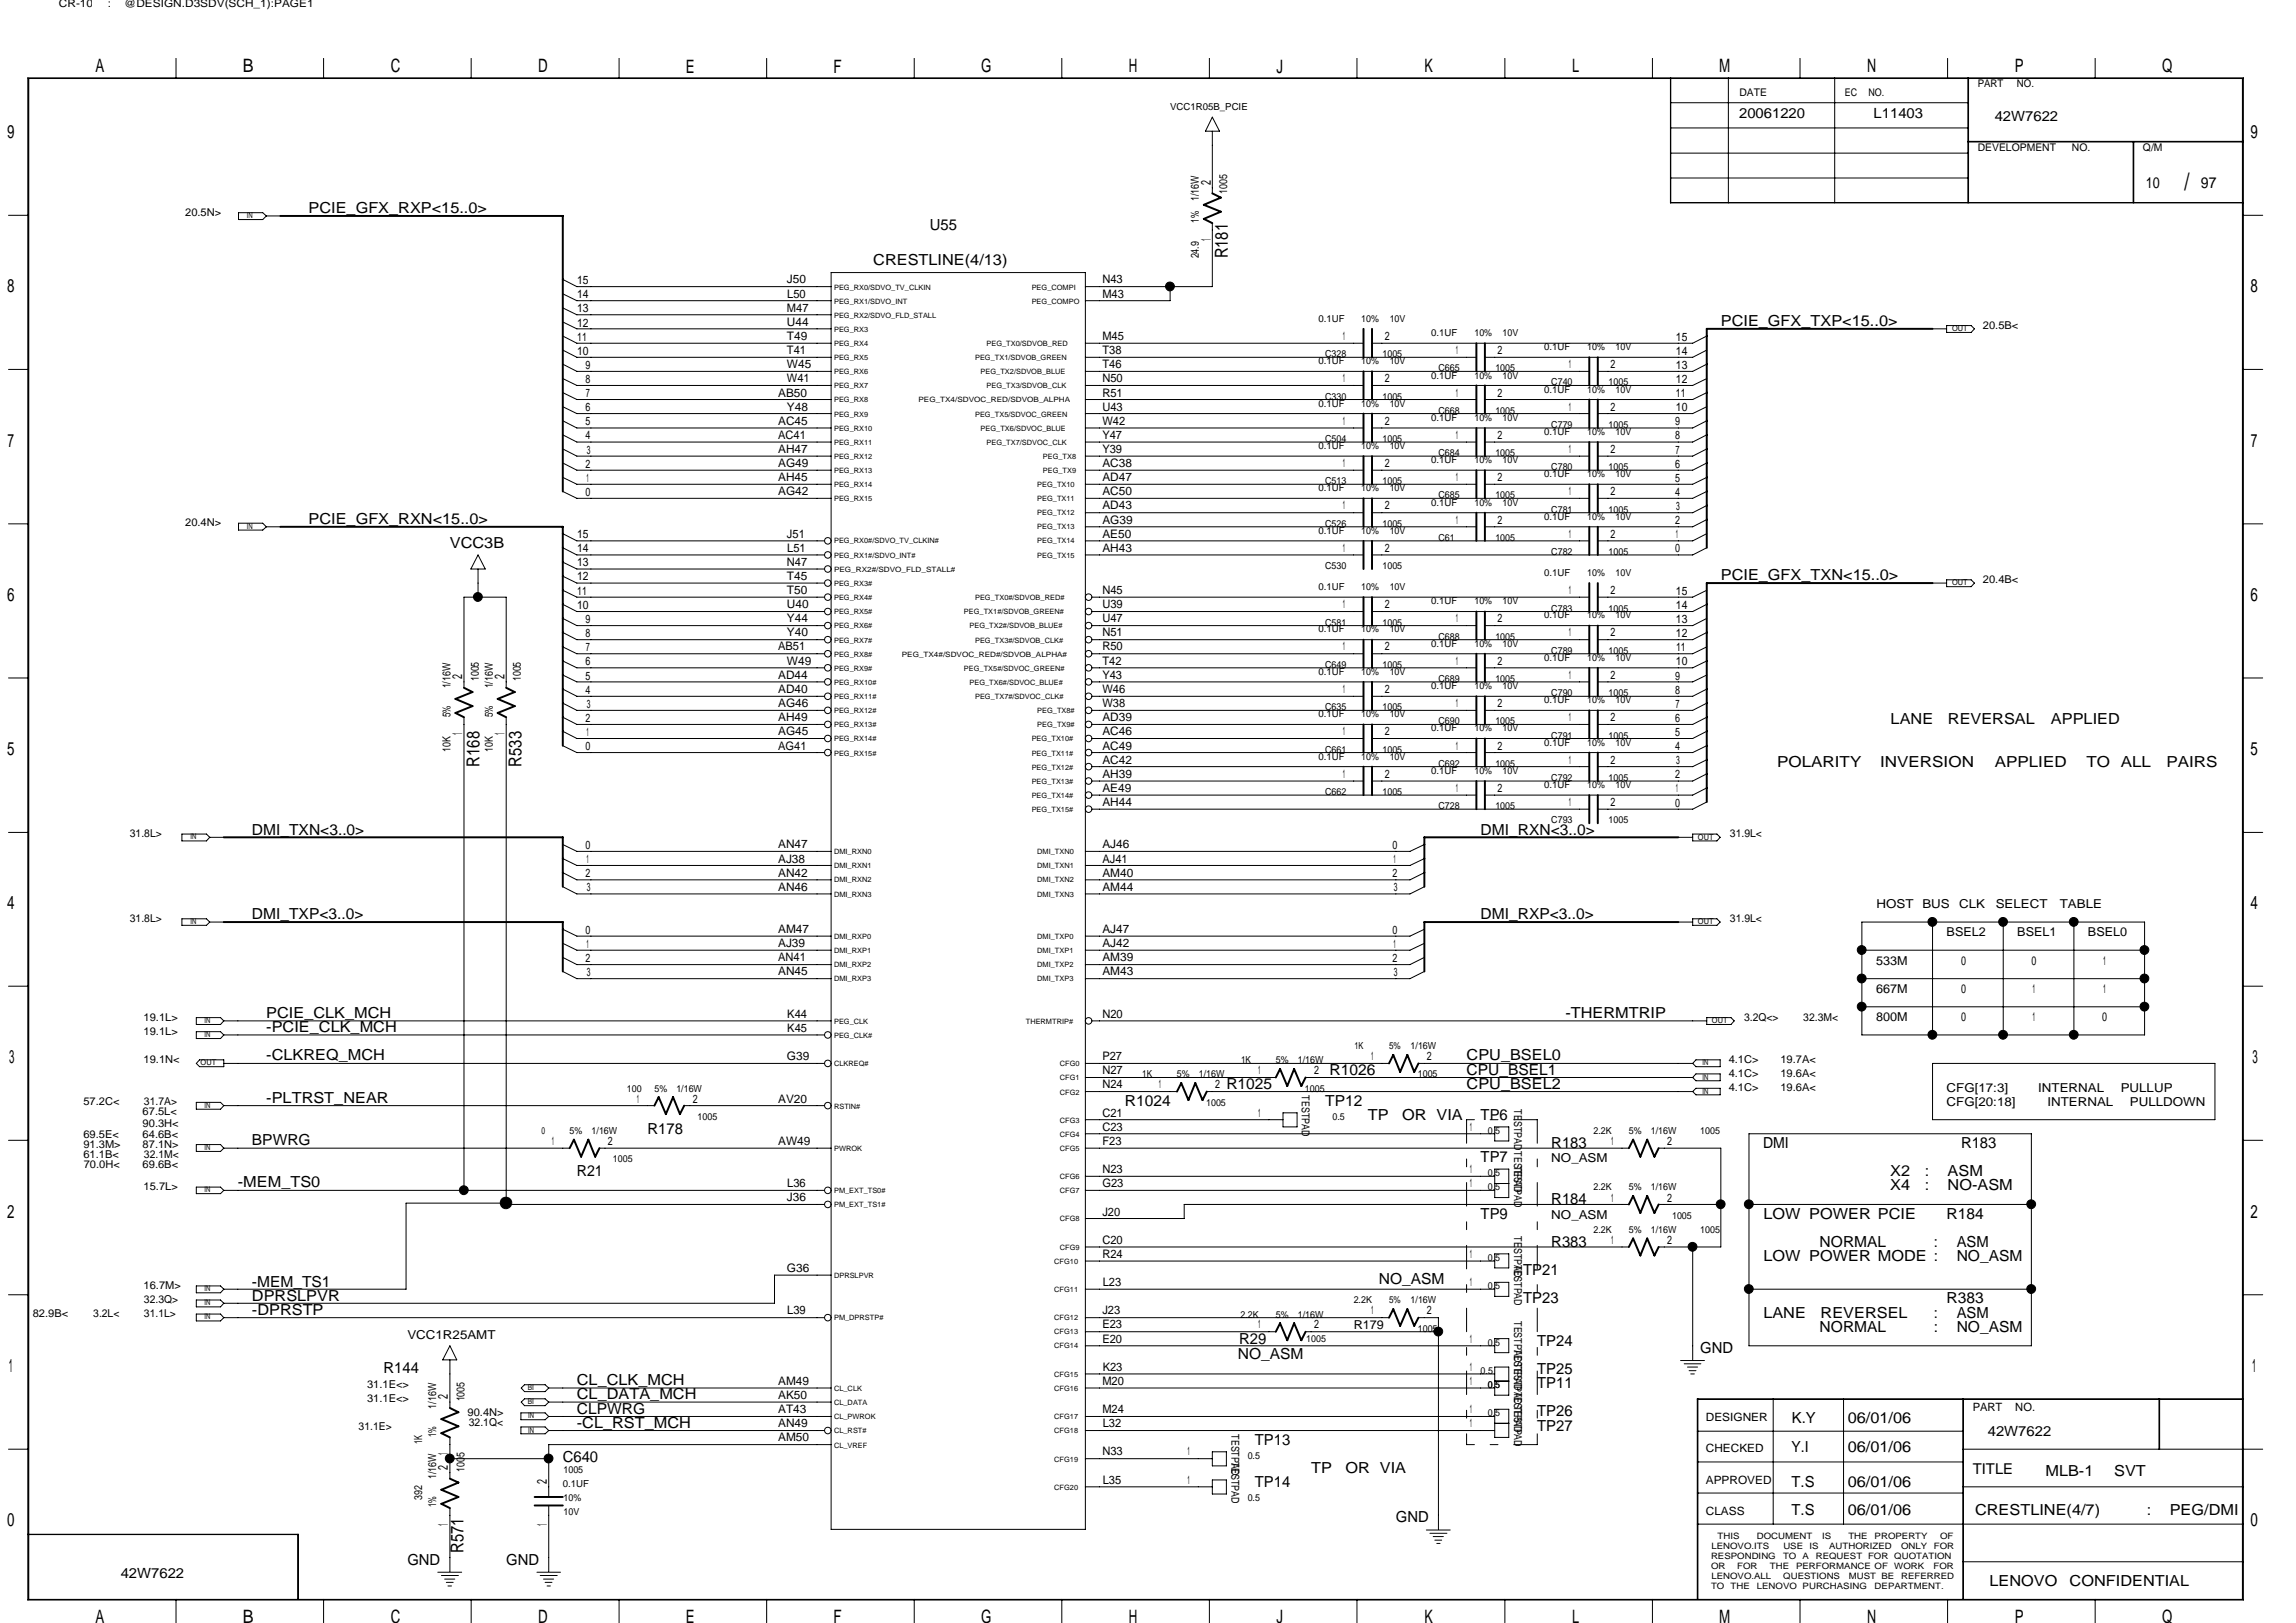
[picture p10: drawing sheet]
<svg xmlns="http://www.w3.org/2000/svg" width="297mm" height="210mm" viewBox="0 0 297 210" stroke-linecap="round" stroke-linejoin="round" font-family="sans-serif">
<defs><g id="words">
<text font-size="3.1" x="282.6" y="24.6">/</text>
<g font-size="2.4">
<text x="12.4" y="9.4">A</text>
<text x="31.4" y="9.4">B</text>
<text x="50.5" y="9.4">C</text>
<text x="69.6" y="9.4">D</text>
<text x="88.7" y="9.4">E</text>
<text x="107.8" y="9.4">F</text>
<text x="127" y="9.4">G</text>
<text x="146" y="9.4">H</text>
<text x="165.1" y="9.4">J</text>
<text x="184.3" y="9.4">K</text>
<text x="203.4" y="9.4">L</text>
<text x="222.4" y="9.4">M</text>
<text x="241.6" y="9.4">N</text>
<text x="260.6" y="9.4">P</text>
<text x="279.7" y="9.4">Q</text>
<text x=".9" y="17.9">9</text>
<text x="291.2" y="17.9">9</text>
<text x=".9" y="37.8">8</text>
<text x="291.2" y="37.8">8</text>
<text x="1" y="57.8">7</text>
<text x="291.2" y="57.8">7</text>
<text x=".9" y="77.8">6</text>
<text x="291.2" y="77.8">6</text>
<text x=".9" y="97.7">5</text>
<text x="291.2" y="97.7">5</text>
<text x=".9" y="117.6">4</text>
<text x="291.2" y="117.6">4</text>
<text x="1.2" y="137.6">3</text>
<text x="291.4" y="137.6">3</text>
<text x=".9" y="157.5">2</text>
<text x="291.2" y="157.5">2</text>
<text x="1.1" y="177.5">1</text>
<text x="291.4" y="177.5">1</text>
<text x=".9" y="197.4">0</text>
<text x="291.2" y="197.4">0</text>
<text x="12.4" y="210">A</text>
<text x="31.4" y="210">B</text>
<text x="50.5" y="210">C</text>
<text x="69.6" y="210">D</text>
<text x="127" y="210">G</text>
<text x="146" y="210">H</text>
<text x="184.3" y="210">K</text>
<text x="203.4" y="210">L</text>
<text x="222.4" y="210">M</text>
<text x="241.6" y="210">N</text>
<text x="260.6" y="210">P</text>
<text x="279.7" y="210">Q</text>
<text x="88.7" y="210">E</text>
<text x="107.8" y="210">F</text>
<text x="165.1" y="210">J</text>
</g>
<g font-size="2.3">
<text x="158.8" y="33.4" transform="rotate(-90 158.8 33.4)">R181</text>
<text x="62" y="99.2" transform="rotate(-90 62 99.2)">R168</text>
<text x="67.5" y="99.2" transform="rotate(-90 67.5 99.2)">R533</text>
<text x="60" y="201" transform="rotate(-90 60 201)">R571</text>
</g>
<g font-size="2">
<text x="39.9" y="27.6">PCIE_GFX_RXP&lt;15..0&gt;</text>
<text x="120.3" y="29.8">U55</text>
<text x="277.6" y="24.3">10</text>
<text x="284.7" y="24.3">97</text>
<text x="113" y="34.3">CRESTLINE(4/13)</text>
<text x="222.6" y="42.2">PCIE_GFX_TXP&lt;15..0&gt;</text>
<text x="39.9" y="67.8">PCIE_GFX_RXN&lt;15..0&gt;</text>
<text x="58.2" y="70.9">VCC3B</text>
<text x="222.6" y="75.1">PCIE_GFX_TXN&lt;15..0&gt;</text>
<text x="244.6" y="93.7">LANE</text>
<text x="252" y="93.7">REVERSAL</text>
<text x="265.3" y="93.7">APPLIED</text>
<text x="229.9" y="99.2">POLARITY</text>
<text x="243.2" y="99.2">INVERSION</text>
<text x="258.1" y="99.2">APPLIED</text>
<text x="269.9" y="99.2">TO</text>
<text x="274.4" y="99.2">ALL</text>
<text x="280.3" y="99.2">PAIRS</text>
<text x="32.6" y="108">DMI_TXN&lt;3..0&gt;</text>
<text x="191.6" y="108">DMI_RXN&lt;3..0&gt;</text>
<text x="32.6" y="118.9">DMI_TXP&lt;3..0&gt;</text>
<text x="191.6" y="118.9">DMI_RXP&lt;3..0&gt;</text>
<text x="34.5" y="131.7">PCIE_CLK_MCH</text>
<text x="202.5" y="131.7">-THERMTRIP</text>
<text x="34.5" y="137.2">-CLKREQ_MCH</text>
<text x="34.5" y="133.6">-PCIE_CLK_MCH</text>
<text x="189.7" y="137.2">CPU_BSEL0</text>
<text x="34.5" y="142.7">-PLTRST_NEAR</text>
<text x="145.5" y="143">R1024</text>
<text x="158.7" y="140.8">R1025</text>
<text x="171.4" y="143">TP12</text>
<text x="172" y="139">R1026</text>
<text x="189.7" y="139">CPU_BSEL1</text>
<text x="189.7" y="140.8">CPU_BSEL2</text>
<text x="32.6" y="148.2">BPWRG</text>
<text x="83.8" y="146.7">R178</text>
<text x="176.9" y="144.9">TP</text>
<text x="181.4" y="144.9">OR VIA</text>
<text x="191.6" y="144.9">TP6</text>
<text x="200.7" y="148.5">R183</text>
<text x="228.1" y="148.5">DMI</text>
<text x="253.7" y="148.5">R183</text>
<text x="30.8" y="153.6">-MEM_TS0</text>
<text x="74.6" y="152.2">R21</text>
<text x="191.6" y="150.4">TP7</text>
<text x="200.7" y="155.8">R184</text>
<text x="244.6" y="154">X4</text>
<text x="244.6" y="152.2">X2</text>
<text x="249" y="154">:</text>
<text x="249" y="152.2">:</text>
<text x="252" y="154">NO-ASM</text>
<text x="252" y="152.2">ASM</text>
<text x="191.6" y="157.6">TP9</text>
<text x="200.7" y="161.3">R383</text>
<text x="228.1" y="157.6">LOW POWER PCIE</text>
<text x="235.4" y="161.3">NORMAL</text>
<text x="250.2" y="161.3">:</text>
<text x="251.8" y="157.6">R184</text>
<text x="253.2" y="161.3">ASM</text>
<text x="32.6" y="166.5">-MEM_TS1</text>
<text x="178.4" y="166.1">NO_ASM</text>
<text x="197.1" y="165">TP21</text>
<text x="228.1" y="163.2">LOW POWER MODE :</text>
<text x="253.2" y="163.2">NO_ASM</text>
<text x="32.6" y="170.1">-DPRSTP</text>
<text x="32.6" y="168.3">DPRSLPVR</text>
<text x="160.3" y="173.9">R29</text>
<text x="197.1" y="168.6">TP23</text>
<text x="228.1" y="170.5">LANE</text>
<text x="235.4" y="172.3">NORMAL</text>
<text x="235.5" y="170.5">REVERSEL</text>
<text x="250.2" y="172.3">:</text>
<text x="250.2" y="170.5">:</text>
<text x="251.8" y="168.6">R383</text>
<text x="253.2" y="170.5">ASM</text>
<text x="253.2" y="172.3">NO_ASM</text>
<text x="49.6" y="177.6">R144</text>
<text x="74.6" y="179.2">CL_CLK_MCH</text>
<text x="160.1" y="175.8">NO_ASM</text>
<text x="198.9" y="179.6">TP11</text>
<text x="198.9" y="174.1">TP24</text>
<text x="198.9" y="177.8">TP25</text>
<text x="220" y="175">GND</text>
<text x="74.6" y="184.7">-CL_RST_MCH</text>
<text x="74.6" y="182.9">CLPWRG</text>
<text x="74.6" y="181.1">CL_DATA_MCH</text>
<text x="198.9" y="183.3">TP26</text>
<text x="198.9" y="185.1">TP27</text>
<text x="231.8" y="184.1">K.Y</text>
<text x="239.1" y="184.1">06/01/06</text>
<text x="72.8" y="189.1">C640</text>
<text x="162.3" y="186.9">TP13</text>
<text x="169.6" y="190.5">TP</text>
<text x="174.1" y="190.5">OR VIA</text>
<text x="231.8" y="187.8">Y.I</text>
<text x="239.1" y="187.8">06/01/06</text>
<text x="264.6" y="190.9">MLB-1</text>
<text x="273.5" y="190.9">SVT</text>
<text x="162.3" y="192.4">TP14</text>
<text x="180.6" y="196.9">GND</text>
<text x="231.8" y="192.4">T.S</text>
<text x="231.8" y="196">T.S</text>
<text x="239.1" y="192.4">06/01/06</text>
<text x="239.1" y="196">06/01/06</text>
<text x="255.5" y="196">CRESTLINE(4/7)</text>
<text x="277.7" y="196">:</text>
<text x="280.7" y="196">PEG/DMI</text>
<text x="52.7" y="202.4">GND</text>
<text x="65.5" y="202.4">GND</text>
<text x="257.4" y="205.2">LENOVO</text>
<text x="267.8" y="205.2">CONFIDENTIAL</text>
</g>
<text font-size="1.9" x="255.2" y="190.7">TITLE</text>
<g font-size="1.8">
<text x="225" y="15.3">20061220</text>
<text x="242.4" y="15.3">L11403</text>
<text x="258.1" y="15.7">42W7622</text>
<text x="156.6" y="23.9" transform="rotate(-90 156.6 23.9)">2</text>
<text x="156.6" y="31.2" transform="rotate(-90 156.6 31.2)">1</text>
<text x="59.8" y="87.9" transform="rotate(-90 59.8 87.9)">2</text>
<text x="65.3" y="87.9" transform="rotate(-90 65.3 87.9)">2</text>
<text x="59.8" y="95.1" transform="rotate(-90 59.8 95.1)">1</text>
<text x="65.3" y="95.1" transform="rotate(-90 65.3 95.1)">1</text>
<text x="58" y="181.1" transform="rotate(-90 58 181.1)">2</text>
<text x="257.2" y="185.8">42W7622</text>
<text x="58" y="190.2" transform="rotate(-90 58 190.2)">2</text>
<text x="58" y="188.3" transform="rotate(-90 58 188.3)">1</text>
<text x="58" y="197.4" transform="rotate(-90 58 197.4)">1</text>
<text x="70.7" y="197.4" transform="rotate(-90 70.7 197.4)">1</text>
<text x="70.7" y="192" transform="rotate(-90 70.7 192)">2</text>
<text x="15.6" y="204.2">42W7622</text>
</g>
<g font-size="1.6">
<text x="242.8" y="117.5">HOST</text>
<text x="248.7" y="117.5">BUS</text>
<text x="253.4" y="117.5">CLK</text>
<text x="258.2" y="117.5">SELECT</text>
<text x="266.5" y="117.5">TABLE</text>
<text x="242.7" y="124.8">533M</text>
<text x="251.8" y="121.1">BSEL2</text>
<text x="253.7" y="124.8">0</text>
<text x="261" y="121.1">BSEL1</text>
<text x="262.8" y="124.8">0</text>
<text x="270.1" y="121.1">BSEL0</text>
<text x="272.1" y="124.8">1</text>
<text x="242.7" y="128.4">667M</text>
<text x="253.7" y="128.4">0</text>
<text x="262.9" y="128.4">1</text>
<text x="272.1" y="128.4">1</text>
<text x="242.7" y="132.1">800M</text>
<text x="253.7" y="132.1">0</text>
<text x="262.9" y="132.1">1</text>
<text x="271.9" y="132.1">0</text>
<text x="251.8" y="143">CFG[20:18]</text>
<text x="251.8" y="141.2">CFG[17:3]</text>
<text x="263.7" y="141.2">INTERNAL</text>
<text x="264.9" y="143">INTERNAL</text>
<text x="274.4" y="141.2">PULLUP</text>
<text x="275.5" y="143">PULLDOWN</text>
<text x="200.7" y="150.4">NO_ASM</text>
<text x="200.7" y="157.6">NO_ASM</text>
<text x="52.7" y="173.2">VCC1R25AMT</text>
<text x="175.1" y="171.9">R179</text>
</g>
<g font-size="1.5">
<text x="74.7" y="36.7">15</text>
<text x="74.7" y="38.6">14</text>
<text x="74.7" y="40.4">13</text>
<text x="101.8" y="36.7">J50</text>
<text x="101.8" y="40.3">M47</text>
<text x="101.9" y="38.5">L50</text>
<text x="142.6" y="36.7">N43</text>
<text x="142.6" y="38.5">M43</text>
<text x="74.7" y="42.2">12</text>
<text x="74.7" y="45.9">10</text>
<text x="74.7" y="44.1">11</text>
<text x="75.7" y="47.7">9</text>
<text x="101.8" y="47.6">W45</text>
<text x="101.8" y="42.2">U44</text>
<text x="101.8" y="44">T49</text>
<text x="101.8" y="45.8">T41</text>
<text x="142.6" y="45.8">T38</text>
<text x="142.6" y="47.6">T46</text>
<text x="142.6" y="44">M45</text>
<text x="173.7" y="44">1</text>
<text x="179.2" y="44">2</text>
<text x="188.3" y="45.8">1</text>
<text x="193.8" y="45.8">2</text>
<text x="202.9" y="47.6">1</text>
<text x="208.4" y="47.6">2</text>
<text x="216.8" y="45.9">14</text>
<text x="216.8" y="44.1">15</text>
<text x="216.8" y="47.7">13</text>
<text x="75.7" y="49.5">8</text>
<text x="75.7" y="53.2">6</text>
<text x="75.8" y="51.4">7</text>
<text x="100.7" y="51.3">AB50</text>
<text x="101.8" y="53.1">Y48</text>
<text x="101.8" y="49.4">W41</text>
<text x="142.6" y="53.1">U43</text>
<text x="142.6" y="51.3">R51</text>
<text x="142.6" y="49.4">N50</text>
<text x="173.7" y="49.4">1</text>
<text x="179.2" y="49.4">2</text>
<text x="188.3" y="51.3">1</text>
<text x="193.8" y="51.3">2</text>
<text x="202.9" y="53.1">1</text>
<text x="208.4" y="53.1">2</text>
<text x="216.8" y="49.5">12</text>
<text x="216.8" y="53.2">10</text>
<text x="216.8" y="51.4">11</text>
<text x="75.7" y="56.9">4</text>
<text x="75.7" y="55">5</text>
<text x="75.9" y="58.7">3</text>
<text x="100.7" y="58.6">AH47</text>
<text x="100.7" y="56.8">AC41</text>
<text x="100.7" y="54.9">AC45</text>
<text x="142.6" y="56.8">Y47</text>
<text x="142.6" y="58.6">Y39</text>
<text x="142.6" y="54.9">W42</text>
<text x="173.7" y="54.9">1</text>
<text x="179.2" y="54.9">2</text>
<text x="188.3" y="56.8">1</text>
<text x="193.8" y="56.8">2</text>
<text x="202.9" y="58.6">1</text>
<text x="208.4" y="58.6">2</text>
<text x="216.7" y="56.9">8</text>
<text x="216.7" y="55">9</text>
<text x="216.7" y="58.7">7</text>
<text x="75.7" y="60.5">2</text>
<text x="75.7" y="64.1">0</text>
<text x="75.9" y="62.3">1</text>
<text x="100.7" y="62.3">AH45</text>
<text x="100.7" y="60.4">AG49</text>
<text x="100.7" y="64.1">AG42</text>
<text x="142.6" y="62.3">AD47</text>
<text x="142.6" y="65.9">AD43</text>
<text x="142.6" y="64.1">AC50</text>
<text x="142.6" y="60.4">AC38</text>
<text x="173.7" y="60.4">1</text>
<text x="173.7" y="65.9">1</text>
<text x="179.2" y="60.4">2</text>
<text x="179.2" y="65.9">2</text>
<text x="188.3" y="62.3">1</text>
<text x="193.8" y="62.3">2</text>
<text x="202.9" y="64.1">1</text>
<text x="208.4" y="64.1">2</text>
<text x="216.7" y="62.3">5</text>
<text x="216.7" y="60.5">6</text>
<text x="216.7" y="64.1">4</text>
<text x="216.9" y="66">3</text>
<text x="74.7" y="69.6">15</text>
<text x="74.7" y="71.5">14</text>
<text x="101.8" y="69.6">J51</text>
<text x="101.9" y="71.4">L51</text>
<text x="142.6" y="71.4">AH43</text>
<text x="142.6" y="67.7">AG39</text>
<text x="142.6" y="69.6">AE50</text>
<text x="173.7" y="71.4">1</text>
<text x="179.2" y="71.4">2</text>
<text x="188.3" y="67.7">1</text>
<text x="193.8" y="67.7">2</text>
<text x="202.9" y="69.6">1</text>
<text x="208.4" y="69.6">2</text>
<text x="216.7" y="67.8">2</text>
<text x="216.7" y="71.5">0</text>
<text x="216.8" y="69.6">1</text>
<text x="74.7" y="73.3">13</text>
<text x="74.7" y="77">11</text>
<text x="74.7" y="75.1">12</text>
<text x="101.8" y="76.9">T50</text>
<text x="101.8" y="75.1">T45</text>
<text x="101.8" y="73.2">N47</text>
<text x="142.6" y="76.9">N45</text>
<text x="202.9" y="76.9">1</text>
<text x="208.4" y="76.9">2</text>
<text x="216.8" y="77">15</text>
<text x="74.7" y="78.8">10</text>
<text x="75.7" y="80.6">9</text>
<text x="75.7" y="82.4">8</text>
<text x="101.8" y="80.5">Y44</text>
<text x="101.8" y="82.3">Y40</text>
<text x="101.8" y="78.7">U40</text>
<text x="142.6" y="80.5">U47</text>
<text x="142.6" y="78.7">U39</text>
<text x="142.6" y="82.3">N51</text>
<text x="173.7" y="78.7">1</text>
<text x="179.2" y="78.7">2</text>
<text x="188.3" y="80.5">1</text>
<text x="193.8" y="80.5">2</text>
<text x="202.9" y="82.3">1</text>
<text x="208.4" y="82.3">2</text>
<text x="216.8" y="82.4">12</text>
<text x="216.8" y="80.6">13</text>
<text x="216.8" y="78.8">14</text>
<text x="75.7" y="86.1">6</text>
<text x="75.7" y="89.7">4</text>
<text x="75.7" y="87.9">5</text>
<text x="75.8" y="84.2">7</text>
<text x="100.7" y="84.2">AB51</text>
<text x="100.7" y="87.8">AD44</text>
<text x="100.7" y="89.7">AD40</text>
<text x="101.8" y="86">W49</text>
<text x="142.6" y="87.8">Y43</text>
<text x="142.6" y="89.7">W46</text>
<text x="142.6" y="86">T42</text>
<text x="142.6" y="84.2">R50</text>
<text x="173.7" y="84.2">1</text>
<text x="173.7" y="89.7">1</text>
<text x="179.2" y="84.2">2</text>
<text x="179.2" y="89.7">2</text>
<text x="188.3" y="86">1</text>
<text x="193.8" y="86">2</text>
<text x="202.9" y="87.8">1</text>
<text x="208.4" y="87.8">2</text>
<text x="216.7" y="89.7">8</text>
<text x="216.7" y="87.9">9</text>
<text x="216.8" y="86.1">10</text>
<text x="216.8" y="84.2">11</text>
<text x="75.7" y="93.4">2</text>
<text x="75.9" y="95.2">1</text>
<text x="75.9" y="91.6">3</text>
<text x="100.7" y="93.3">AH49</text>
<text x="100.7" y="91.5">AG46</text>
<text x="100.7" y="95.1">AG45</text>
<text x="142.6" y="91.5">W38</text>
<text x="142.6" y="93.3">AD39</text>
<text x="142.6" y="95.1">AC46</text>
<text x="173.7" y="95.1">1</text>
<text x="179.2" y="95.1">2</text>
<text x="188.3" y="91.5">1</text>
<text x="193.8" y="91.5">2</text>
<text x="202.9" y="93.3">1</text>
<text x="208.4" y="93.3">2</text>
<text x="216.7" y="95.2">5</text>
<text x="216.7" y="93.4">6</text>
<text x="216.7" y="91.6">7</text>
<text x="75.7" y="97">0</text>
<text x="100.7" y="97">AG41</text>
<text x="142.6" y="100.6">AH39</text>
<text x="142.6" y="97">AC49</text>
<text x="142.6" y="98.8">AC42</text>
<text x="173.7" y="100.6">1</text>
<text x="179.2" y="100.6">2</text>
<text x="188.3" y="97">1</text>
<text x="193.8" y="97">2</text>
<text x="202.9" y="98.8">1</text>
<text x="208.4" y="98.8">2</text>
<text x="216.7" y="100.7">2</text>
<text x="216.7" y="97">4</text>
<text x="216.9" y="98.8">3</text>
<text x="142.6" y="104.3">AH44</text>
<text x="142.6" y="102.4">AE49</text>
<text x="188.3" y="102.4">1</text>
<text x="193.8" y="102.4">2</text>
<text x="202.9" y="104.3">1</text>
<text x="208.4" y="104.3">2</text>
<text x="216.7" y="104.4">0</text>
<text x="216.8" y="102.5">1</text>
<text x="75.7" y="113.5">2</text>
<text x="75.7" y="109.8">0</text>
<text x="75.9" y="111.7">1</text>
<text x="100.7" y="109.8">AN47</text>
<text x="100.7" y="113.4">AN42</text>
<text x="100.7" y="111.6">AJ38</text>
<text x="142.6" y="113.4">AM40</text>
<text x="142.6" y="109.8">AJ46</text>
<text x="142.6" y="111.6">AJ41</text>
<text x="180.2" y="109.8">0</text>
<text x="180.2" y="113.5">2</text>
<text x="180.3" y="111.7">1</text>
<text x="75.9" y="115.3">3</text>
<text x="100.7" y="115.2">AN46</text>
<text x="142.6" y="115.2">AM44</text>
<text x="180.3" y="115.3">3</text>
<text x="75.7" y="120.8">0</text>
<text x="75.7" y="124.5">2</text>
<text x="75.9" y="122.6">1</text>
<text x="100.7" y="124.4">AN41</text>
<text x="100.7" y="120.7">AM47</text>
<text x="100.7" y="122.6">AJ39</text>
<text x="142.6" y="124.4">AM39</text>
<text x="142.6" y="120.7">AJ47</text>
<text x="142.6" y="122.6">AJ42</text>
<text x="180.2" y="124.5">2</text>
<text x="180.2" y="120.8">0</text>
<text x="180.3" y="122.6">1</text>
<text x="75.9" y="126.3">3</text>
<text x="100.7" y="126.2">AN45</text>
<text x="101.9" y="131.7">K44</text>
<text x="142.6" y="126.2">AM43</text>
<text x="142.6" y="131.7">N20</text>
<text x="180.3" y="126.3">3</text>
<text x="101.8" y="137.2">G39</text>
<text x="101.9" y="133.5">K45</text>
<text x="142.6" y="137.2">P27</text>
<text x="177.4" y="137.2">1</text>
<text x="184.6" y="137.2">2</text>
<text x="82.4" y="142.7">1</text>
<text x="89.6" y="142.7">2</text>
<text x="100.7" y="142.7">AV20</text>
<text x="142.6" y="139">N27</text>
<text x="142.6" y="140.8">N24</text>
<text x="149.9" y="140.8">1</text>
<text x="157.2" y="140.8">2</text>
<text x="162.8" y="139">1</text>
<text x="170" y="139">2</text>
<text x="71.4" y="148.1">1</text>
<text x="78.7" y="148.1">2</text>
<text x="100.7" y="148.1">AW49</text>
<text x="142.6" y="148.1">F23</text>
<text x="142.6" y="146.3">C23</text>
<text x="142.6" y="144.5">C21</text>
<text x="162.8" y="144.5">1</text>
<text x="190.2" y="146.3">1</text>
<text x="208.4" y="148.1">1</text>
<text x="215.7" y="148.1">2</text>
<text x="101.8" y="155.4">J36</text>
<text x="101.9" y="153.6">L36</text>
<text x="142.6" y="151.8">N23</text>
<text x="142.6" y="153.6">G23</text>
<text x="190.2" y="153.6">1</text>
<text x="190.2" y="151.8">1</text>
<text x="208.4" y="155.4">1</text>
<text x="215.7" y="155.4">2</text>
<text x="142.6" y="157.3">J20</text>
<text x="142.6" y="160.9">C20</text>
<text x="208.4" y="160.9">1</text>
<text x="215.7" y="160.9">2</text>
<text x="101.8" y="164.5">G36</text>
<text x="142.6" y="162.7">R24</text>
<text x="142.7" y="166.4">L23</text>
<text x="190.2" y="162.7">1</text>
<text x="190.2" y="166.4">1</text>
<text x="101.9" y="170.1">L39</text>
<text x="142.6" y="170.1">J23</text>
<text x="142.6" y="171.9">E23</text>
<text x="142.6" y="173.7">E20</text>
<text x="162.8" y="171.9">1</text>
<text x="170" y="171.9">2</text>
<text x="177.4" y="170.1">1</text>
<text x="184.6" y="170.1">2</text>
<text x="190.2" y="173.7">1</text>
<text x="100.7" y="179.2">AM49</text>
<text x="142.6" y="179.2">M20</text>
<text x="142.7" y="177.4">K23</text>
<text x="190.2" y="179.2">1</text>
<text x="190.2" y="177.4">1</text>
<text x="100.7" y="182.8">AT43</text>
<text x="100.7" y="184.7">AN49</text>
<text x="100.7" y="181">AK50</text>
<text x="142.6" y="182.8">M24</text>
<text x="142.7" y="184.7">L32</text>
<text x="190.2" y="182.8">1</text>
<text x="190.2" y="184.7">1</text>
<text x="220.7" y="183.9">DESIGNER</text>
<text x="255.2" y="182.6">PART</text>
<text x="260.7" y="182.6">NO.</text>
<text x="100.7" y="186.5">AM50</text>
<text x="142.6" y="188.3">N33</text>
<text x="142.7" y="192">L35</text>
<text x="153.6" y="192">1</text>
<text x="153.6" y="188.3">1</text>
<text x="220.7" y="191.9">APPROVED</text>
<text x="220.7" y="187.9">CHECKED</text>
<text x="220.7" y="196">CLASS</text>
</g>
<g font-size="1.4">
<text x="7.6" y=".9">CR-10</text>
<text x="14" y=".9">:</text>
<text x="16.1" y=".9">@DESIGN.D3SDV(SCH_1):PAGE1</text>
<text x="255.9" y="11.3">PART</text>
<text x="260.9" y="11.3">NO.</text>
<text x="225" y="12.4">DATE</text>
<text x="238.7" y="12.4">EC</text>
<text x="241.7" y="12.4">NO.</text>
<text x="255.9" y="19.6">DEVELOPMENT</text>
<text x="268.1" y="19.6">NO.</text>
<text x="277.2" y="19.6">Q/M</text>
<text x="24" y="27.9">20.5N&gt;</text>
<text x="155.1" y="28.8" transform="rotate(-90 155.1 28.8)">1%</text>
<text x="155.1" y="26" transform="rotate(-90 155.1 26)">1/16W</text>
<text x="158.7" y="25.1" transform="rotate(-90 158.7 25.1)">1005</text>
<text x="155.1" y="33.4" transform="rotate(-90 155.1 33.4)">24.9</text>
<text x="256.5" y="42.5">20.5B&lt;</text>
<text x="24" y="68.1">20.4N&gt;</text>
<text x="256.5" y="75.4">20.4B&lt;</text>
<text x="58.3" y="89.1" transform="rotate(-90 58.3 89.1)">1/16W</text>
<text x="61.9" y="88.1" transform="rotate(-90 61.9 88.1)">1005</text>
<text x="63.8" y="89.1" transform="rotate(-90 63.8 89.1)">1/16W</text>
<text x="67.4" y="88.1" transform="rotate(-90 67.4 88.1)">1005</text>
<text x="58.3" y="92.8" transform="rotate(-90 58.3 92.8)">5%</text>
<text x="63.8" y="92.8" transform="rotate(-90 63.8 92.8)">5%</text>
<text x="58.3" y="97.3" transform="rotate(-90 58.3 97.3)">10K</text>
<text x="63.8" y="97.3" transform="rotate(-90 63.8 97.3)">10K</text>
<text x="16.8" y="108.3">31.8L&gt;</text>
<text x="223.8" y="108.3">31.9L&lt;</text>
<text x="16.8" y="119.3">31.8L&gt;</text>
<text x="223.8" y="119.3">31.9L&lt;</text>
<text x="18.6" y="137.5">19.1N&lt;</text>
<text x="18.6" y="133.9">19.1L&gt;</text>
<text x="18.6" y="132">19.1L&gt;</text>
<text x="223.6" y="137.5">4.1C&gt;</text>
<text x="225.6" y="132">3.2Q&lt;&gt;</text>
<text x="230.3" y="137.5">19.7A&lt;</text>
<text x="233.3" y="132">32.3M&lt;</text>
<text x="10.8" y="143">57.2C&lt;</text>
<text x="18.6" y="143">31.7A&gt;</text>
<text x="168.4" y="141.7" transform="rotate(90 168.4 141.7)">TESTPAD</text>
<text x="195.9" y="143.5" transform="rotate(90 195.9 143.5)">TESTPAD</text>
<text x="223.6" y="139.4">4.1C&gt;</text>
<text x="223.6" y="141.2">4.1C&gt;</text>
<text x="230.3" y="139.4">19.6A&lt;</text>
<text x="230.3" y="141.2">19.6A&lt;</text>
<text x="10.8" y="148.5">91.3M&gt;</text>
<text x="10.8" y="149.8">61.1B&lt;</text>
<text x="10.8" y="147.2">69.5E&lt;</text>
<text x="18.5" y="148.5">87.1N&gt;</text>
<text x="18.5" y="144.3">67.5L&lt;</text>
<text x="18.5" y="147.2">64.6B&lt;</text>
<text x="18.5" y="145.8">90.3H&lt;</text>
<text x="18.6" y="149.8">32.1M&lt;</text>
<text x="195.9" y="149" transform="rotate(90 195.9 149)">TESTPAD</text>
<text x="10.8" y="151.1">70.0H&lt;</text>
<text x="18.5" y="151.1">69.6B&lt;</text>
<text x="18.6" y="154">15.7L&gt;</text>
<text x="195.9" y="150.8" transform="rotate(90 195.9 150.8)">TESTPAD</text>
<text x="195.9" y="159.9" transform="rotate(90 195.9 159.9)">TESTPAD</text>
<text x="18.6" y="166.8">16.7M&gt;</text>
<text x="195.9" y="163.6" transform="rotate(90 195.9 163.6)">TESTPAD</text>
<text x="4.2" y="170.4">82.9B&lt;</text>
<text x="12.1" y="170.4">3.2L&lt;</text>
<text x="18.6" y="168.6">32.3Q&gt;</text>
<text x="18.6" y="170.4">31.1L&gt;</text>
<text x="195.9" y="170.9" transform="rotate(90 195.9 170.9)">TESTPADTESTPADTESTPAD</text>
<text x="47.5" y="179.5">31.1E&lt;&gt;</text>
<text x="195.9" y="174.6" transform="rotate(90 195.9 174.6)">TESTPADTESTPAD</text>
<text x="46.4" y="185">31.1E&gt;</text>
<text x="47.5" y="181.4">31.1E&lt;&gt;</text>
<text x="56.4" y="185.9" transform="rotate(-90 56.4 185.9)">1%</text>
<text x="56.4" y="182.2" transform="rotate(-90 56.4 182.2)">1/16W</text>
<text x="60.1" y="181.3" transform="rotate(-90 60.1 181.3)">1005</text>
<text x="60.5" y="183.2">90.4N&gt;</text>
<text x="60.7" y="184.5">32.1Q&lt;</text>
<text x="159.3" y="185.5" transform="rotate(90 159.3 185.5)">TESTPAD</text>
<text x="54.6" y="186.8" transform="rotate(-90 54.6 186.8)">1K</text>
<text x="56.4" y="191.4" transform="rotate(-90 56.4 191.4)">1/16W</text>
<text x="60.1" y="190.5" transform="rotate(-90 60.1 190.5)">1005</text>
<text x="159.3" y="189.2" transform="rotate(90 159.3 189.2)">TESTPAD</text>
<text x="54.6" y="194.1" transform="rotate(-90 54.6 194.1)">392</text>
<text x="56.4" y="195" transform="rotate(-90 56.4 195)">1%</text>
</g>
<g font-size="1.3">
<text x="151.4" y="14.3">VCC1R05B_PCIE</text>
<text x="170.6" y="41.7">0.1UF</text>
<text x="176.1" y="41.7">10%</text>
<text x="179.8" y="41.7">10V</text>
<text x="170.6" y="47.1">0.1UF</text>
<text x="171.4" y="46.2">C328</text>
<text x="176.1" y="47.1">10%</text>
<text x="178.9" y="46.2">1005</text>
<text x="179.8" y="47.1">10V</text>
<text x="185.2" y="43.5">0.1UF</text>
<text x="190.8" y="43.5">10%</text>
<text x="194.4" y="43.5">10V</text>
<text x="199.8" y="45.3">0.1UF</text>
<text x="205.4" y="45.3">10%</text>
<text x="209" y="45.3">10V</text>
<text x="170.6" y="52.6">0.1UF</text>
<text x="171.4" y="51.7">C330</text>
<text x="176.1" y="52.6">10%</text>
<text x="178.9" y="51.7">1005</text>
<text x="179.8" y="52.6">10V</text>
<text x="185.2" y="49">0.1UF</text>
<text x="186.1" y="48">C665</text>
<text x="186.1" y="53.5">C668</text>
<text x="190.8" y="49">10%</text>
<text x="193.5" y="53.5">1005</text>
<text x="193.5" y="48">1005</text>
<text x="194.4" y="49">10V</text>
<text x="199.8" y="50.8">0.1UF</text>
<text x="200.7" y="49.9">C740</text>
<text x="205.4" y="50.8">10%</text>
<text x="208.1" y="49.9">1005</text>
<text x="209" y="50.8">10V</text>
<text x="170.6" y="58.1">0.1UF</text>
<text x="171.4" y="57.2">C504</text>
<text x="176.1" y="58.1">10%</text>
<text x="178.9" y="57.2">1005</text>
<text x="179.8" y="58.1">10V</text>
<text x="185.2" y="59.9">0.1UF</text>
<text x="185.2" y="54.4">0.1UF</text>
<text x="186.1" y="59">C684</text>
<text x="190.8" y="59.9">10%</text>
<text x="190.8" y="54.4">10%</text>
<text x="193.5" y="59">1005</text>
<text x="194.4" y="59.9">10V</text>
<text x="194.4" y="54.4">10V</text>
<text x="199.8" y="56.3">0.1UF</text>
<text x="200.7" y="55.4">C779</text>
<text x="205.4" y="56.3">10%</text>
<text x="208.1" y="55.4">1005</text>
<text x="209" y="56.3">10V</text>
<text x="170.6" y="63.6">0.1UF</text>
<text x="171.4" y="62.7">C513</text>
<text x="176.1" y="63.6">10%</text>
<text x="178.9" y="62.7">1005</text>
<text x="179.8" y="63.6">10V</text>
<text x="185.2" y="65.4">0.1UF</text>
<text x="186.1" y="64.5">C685</text>
<text x="190.8" y="65.4">10%</text>
<text x="193.5" y="64.5">1005</text>
<text x="194.4" y="65.4">10V</text>
<text x="199.8" y="61.8">0.1UF</text>
<text x="200.7" y="60.8">C780</text>
<text x="205.4" y="61.8">10%</text>
<text x="208.1" y="60.8">1005</text>
<text x="209" y="61.8">10V</text>
<text x="170.6" y="69">0.1UF</text>
<text x="171.4" y="68.2">C526</text>
<text x="176.1" y="69">10%</text>
<text x="178.9" y="68.2">1005</text>
<text x="179.8" y="69">10V</text>
<text x="186.1" y="70">C61</text>
<text x="193.5" y="70">1005</text>
<text x="199.8" y="67.2">0.1UF</text>
<text x="200.7" y="66.3">C781</text>
<text x="200.7" y="71.8">C782</text>
<text x="205.4" y="67.2">10%</text>
<text x="208.1" y="66.3">1005</text>
<text x="208.1" y="71.8">1005</text>
<text x="209" y="67.2">10V</text>
<text x="170.6" y="76.4">0.1UF</text>
<text x="171.4" y="73.6">C530</text>
<text x="176.1" y="76.4">10%</text>
<text x="178.9" y="73.6">1005</text>
<text x="179.8" y="76.4">10V</text>
<text x="199.8" y="74.5">0.1UF</text>
<text x="205.4" y="74.5">10%</text>
<text x="209" y="74.5">10V</text>
<text x="170.6" y="81.8">0.1UF</text>
<text x="171.4" y="80.9">C581</text>
<text x="176.1" y="81.8">10%</text>
<text x="178.9" y="80.9">1005</text>
<text x="179.8" y="81.8">10V</text>
<text x="185.2" y="83.7">0.1UF</text>
<text x="185.2" y="78.2">0.1UF</text>
<text x="186.1" y="82.8">C688</text>
<text x="190.8" y="83.7">10%</text>
<text x="190.8" y="78.2">10%</text>
<text x="193.5" y="82.8">1005</text>
<text x="194.4" y="78.2">10V</text>
<text x="194.4" y="83.7">10V</text>
<text x="199.8" y="80">0.1UF</text>
<text x="200.7" y="79.1">C783</text>
<text x="205.4" y="80">10%</text>
<text x="208.1" y="79.1">1005</text>
<text x="209" y="80">10V</text>
<text x="170.6" y="87.3">0.1UF</text>
<text x="171.4" y="86.4">C649</text>
<text x="176.1" y="87.3">10%</text>
<text x="178.9" y="86.4">1005</text>
<text x="179.8" y="87.3">10V</text>
<text x="185.2" y="89.2">0.1UF</text>
<text x="186.1" y="88.2">C689</text>
<text x="190.8" y="89.2">10%</text>
<text x="193.5" y="88.2">1005</text>
<text x="194.4" y="89.2">10V</text>
<text x="199.8" y="85.5">0.1UF</text>
<text x="200.7" y="84.6">C789</text>
<text x="205.4" y="85.5">10%</text>
<text x="208.1" y="84.6">1005</text>
<text x="209" y="85.5">10V</text>
<text x="170.6" y="92.8">0.1UF</text>
<text x="171.4" y="91.9">C635</text>
<text x="176.1" y="92.8">10%</text>
<text x="178.9" y="91.9">1005</text>
<text x="179.8" y="92.8">10V</text>
<text x="185.2" y="94.6">0.1UF</text>
<text x="186.1" y="93.7">C690</text>
<text x="190.8" y="94.6">10%</text>
<text x="193.5" y="93.7">1005</text>
<text x="194.4" y="94.6">10V</text>
<text x="199.8" y="91">0.1UF</text>
<text x="200.7" y="90.1">C790</text>
<text x="200.7" y="95.5">C791</text>
<text x="205.4" y="91">10%</text>
<text x="208.1" y="90.1">1005</text>
<text x="208.1" y="95.5">1005</text>
<text x="209" y="91">10V</text>
<text x="170.6" y="98.3">0.1UF</text>
<text x="171.4" y="97.4">C661</text>
<text x="176.1" y="98.3">10%</text>
<text x="178.9" y="97.4">1005</text>
<text x="179.8" y="98.3">10V</text>
<text x="185.2" y="100.1">0.1UF</text>
<text x="186.1" y="99.2">C692</text>
<text x="190.8" y="100.1">10%</text>
<text x="193.5" y="99.2">1005</text>
<text x="194.4" y="100.1">10V</text>
<text x="199.8" y="96.5">0.1UF</text>
<text x="199.8" y="101.9">0.1UF</text>
<text x="200.7" y="101">C792</text>
<text x="205.4" y="101.9">10%</text>
<text x="205.4" y="96.5">10%</text>
<text x="208.1" y="101">1005</text>
<text x="209" y="96.5">10V</text>
<text x="209" y="101.9">10V</text>
<text x="171.4" y="102.9">C662</text>
<text x="178.9" y="102.9">1005</text>
<text x="186.1" y="104.7">C728</text>
<text x="193.5" y="104.7">1005</text>
<text x="200.7" y="106.5">C793</text>
<text x="208.1" y="106.5">1005</text>
<text x="160.6" y="137.6">1K</text>
<text x="165.1" y="137.6">5%</text>
<text x="167.9" y="137.6">1/16W</text>
<text x="175.2" y="135.8">1K</text>
<text x="179.7" y="135.8">5%</text>
<text x="182.5" y="135.8">1/16W</text>
<text x="81.1" y="141.2">100</text>
<text x="84.7" y="141.2">5%</text>
<text x="87.5" y="141.2">1/16W</text>
<text x="147.8" y="139.4">1K</text>
<text x="152.3" y="139.4">5%</text>
<text x="155.1" y="139.4">1/16W</text>
<text x="156" y="143">1005</text>
<text x="168.8" y="141.2">1005</text>
<text x="183.4" y="139.4">1005</text>
<text x="70.1" y="146.7">0</text>
<text x="73.7" y="146.7">5%</text>
<text x="76.5" y="146.7">1/16W</text>
<text x="90.3" y="144.9">1005</text>
<text x="172.4" y="144.9">0.5</text>
<text x="192.5" y="146.7">0.5</text>
<text x="206.2" y="146.7">2.2K</text>
<text x="210.7" y="146.7">5%</text>
<text x="213.6" y="146.7">1/16W</text>
<text x="220" y="146.7">1005</text>
<text x="79.3" y="150.4">1005</text>
<text x="192.5" y="154">0.5</text>
<text x="192.5" y="152.2">0.5</text>
<text x="206.2" y="154">2.2K</text>
<text x="210.7" y="154">5%</text>
<text x="213.6" y="154">1/16W</text>
<text x="206.2" y="159.5">2.2K</text>
<text x="210.7" y="159.5">5%</text>
<text x="213.6" y="159.5">1/16W</text>
<text x="216.3" y="157.6">1005</text>
<text x="220" y="159.5">1005</text>
<text x="192.5" y="163.2">0.5</text>
<text x="192.5" y="166.8">0.5</text>
<text x="160.5" y="170.5">2.2K</text>
<text x="165.1" y="170.5">5%</text>
<text x="167.9" y="170.5">1/16W</text>
<text x="169" y="173.6">1005</text>
<text x="175.1" y="168.6">2.2K</text>
<text x="179.7" y="168.6">5%</text>
<text x="182.5" y="168.6">1/16W</text>
<text x="183.4" y="172.3">1005</text>
<text x="191.6" y="177.8">0.5</text>
<text x="192.5" y="179.6">0.5</text>
<text x="192.5" y="174.1">0.5</text>
<text x="192.5" y="183.3">0.5</text>
<text x="72.9" y="190.5">1005</text>
<text x="161.4" y="188.7">0.5</text>
<text x="72.8" y="192.4">0.1UF</text>
<text x="72.9" y="196">10V</text>
<text x="72.9" y="194.2">10%</text>
<text x="161.4" y="194.2">0.5</text>
</g>
<g font-size="1.1">
<text x="221.4" y="203">OR</text>
<text x="221.4" y="201.7">RESPONDING</text>
<text x="221.4" y="200.4">LENOVO.ITS</text>
<text x="222.2" y="199.1">THIS</text>
<text x="224.7" y="203">FOR</text>
<text x="227.3" y="199.1">DOCUMENT</text>
<text x="229" y="203">THE</text>
<text x="230.7" y="201.7">TO</text>
<text x="230.7" y="200.4">USE</text>
<text x="232.4" y="203">PERFORMANCE OF</text>
<text x="233.2" y="201.7">A</text>
<text x="234.1" y="200.4">IS</text>
<text x="234.9" y="201.7">REQUEST FOR QUOTATION</text>
<text x="235.8" y="199.1">IS</text>
<text x="236.6" y="200.4">AUTHORIZED</text>
<text x="239.1" y="199.1">THE</text>
<text x="242.5" y="199.1">PROPERTY</text>
<text x="245.1" y="203">WORK</text>
<text x="246" y="200.4">ONLY</text>
<text x="250.1" y="203">FOR</text>
<text x="250.2" y="200.4">FOR</text>
<text x="251" y="199.1">OF</text>
<text x="221.4" y="205.6">TO</text>
<text x="221.4" y="204.3">LENOVO.ALL</text>
<text x="223.9" y="205.6">THE</text>
<text x="227.3" y="205.6">LENOVO PURCHASING</text>
<text x="230.7" y="204.3">QUESTIONS</text>
<text x="239.2" y="204.3">MUST BE</text>
<text x="242.5" y="205.6">DEPARTMENT.</text>
<text x="246" y="204.3">REFERRED</text>
</g>
<g font-size="1">
<text x="31.9" y="28.2">IN</text>
<text x="252.6" y="42.8">OUT</text>
<text x="31.9" y="68.4">IN</text>
<text x="252.6" y="75.7">OUT</text>
<text x="24.6" y="108.6">IN</text>
<text x="219.7" y="108.6">OUT</text>
<text x="24.6" y="119.5">IN</text>
<text x="219.7" y="119.6">OUT</text>
<text x="25.9" y="137.8">OUT</text>
<text x="26.5" y="134.2">IN</text>
<text x="26.5" y="132.3">IN</text>
<text x="220.3" y="137.8">IN</text>
<text x="221.5" y="132.4">OUT</text>
<text x="26.5" y="143.3">IN</text>
<text x="220.3" y="139.7">IN</text>
<text x="220.3" y="141.5">IN</text>
<text x="26.5" y="148.8">IN</text>
<text x="26.5" y="154.3">IN</text>
<text x="26.5" y="167">IN</text>
<text x="26.5" y="170.7">IN</text>
<text x="26.5" y="168.9">IN</text>
<text x="68.3" y="179.9">BI</text>
<text x="68.3" y="181.7">BI</text>
<text x="68.3" y="183.5">IN</text>
<text x="68.3" y="185.4">IN</text>
</g>
<g font-size=".9">
<text x="107.9" y="37.5">PEG_RX0/SDVO_TV_CLKIN</text>
<text x="107.9" y="39.3">PEG_RX1/SDVO_INT</text>
<text x="107.9" y="41.1">PEG_RX2/SDVO_FLD_STALL</text>
<text x="133.5" y="37.5">PEG_COMPI</text>
<text x="133.5" y="39.3">PEG_COMPO</text>
<text x="107.9" y="42.9">PEG_RX3</text>
<text x="107.9" y="44.7">PEG_RX4</text>
<text x="107.9" y="46.6">PEG_RX5</text>
<text x="126.1" y="46.6">PEG_TX1/SDVOB_GREEN</text>
<text x="127.6" y="44.7">PEG_TX0/SDVOB_RED</text>
<text x="107.9" y="48.4">PEG_RX6</text>
<text x="107.9" y="50.2">PEG_RX7</text>
<text x="107.9" y="52.1">PEG_RX8</text>
<text x="107.9" y="53.9">PEG_RX9</text>
<text x="118.8" y="52.1">PEG_TX4/SDVOC_RED/SDVOB_ALPHA</text>
<text x="126.1" y="53.9">PEG_TX5/SDVOC_GREEN</text>
<text x="126.9" y="48.4">PEG_TX2/SDVOB_BLUE</text>
<text x="127.6" y="50.3">PEG_TX3/SDVOB_CLK</text>
<text x="107.9" y="55.7">PEG_RX10</text>
<text x="107.9" y="57.5">PEG_RX11</text>
<text x="107.9" y="59.4">PEG_RX12</text>
<text x="126.9" y="55.7">PEG_TX6/SDVOC_BLUE</text>
<text x="127.6" y="57.5">PEG_TX7/SDVOC_CLK</text>
<text x="134.9" y="59.4">PEG_TX8</text>
<text x="107.9" y="61.2">PEG_RX13</text>
<text x="107.9" y="63">PEG_RX14</text>
<text x="107.9" y="64.9">PEG_RX15</text>
<text x="134.2" y="63">PEG_TX10</text>
<text x="134.2" y="64.9">PEG_TX11</text>
<text x="134.9" y="61.2">PEG_TX9</text>
<text x="107.9" y="70.3">PEG_RX0#/SDVO_TV_CLKIN#</text>
<text x="134.2" y="66.7">PEG_TX12</text>
<text x="134.2" y="68.5">PEG_TX13</text>
<text x="134.2" y="70.3">PEG_TX14</text>
<text x="107.9" y="72.2">PEG_RX1#/SDVO_INT#</text>
<text x="107.9" y="74">PEG_RX2#/SDVO_FLD_STALL#</text>
<text x="107.9" y="75.8">PEG_RX3#</text>
<text x="107.9" y="77.6">PEG_RX4#</text>
<text x="126.1" y="77.6">PEG_TX0#/SDVOB_RED#</text>
<text x="134.2" y="72.2">PEG_TX15</text>
<text x="107.9" y="79.5">PEG_RX5#</text>
<text x="107.9" y="81.3">PEG_RX6#</text>
<text x="107.9" y="83.1">PEG_RX7#</text>
<text x="124.7" y="79.5">PEG_TX1#/SDVOB_GREEN#</text>
<text x="125.4" y="81.3">PEG_TX2#/SDVOB_BLUE#</text>
<text x="126.1" y="83.1">PEG_TX3#/SDVOB_CLK#</text>
<text x="107.9" y="85">PEG_RX8#</text>
<text x="107.9" y="86.8">PEG_RX9#</text>
<text x="107.9" y="88.6">PEG_RX10#</text>
<text x="116.7" y="85">PEG_TX4#/SDVOC_RED#/SDVOB_ALPHA#</text>
<text x="124.7" y="86.8">PEG_TX5#/SDVOC_GREEN#</text>
<text x="125.4" y="88.6">PEG_TX6#/SDVOC_BLUE#</text>
<text x="107.9" y="90.4">PEG_RX11#</text>
<text x="107.9" y="92.2">PEG_RX12#</text>
<text x="107.9" y="94.1">PEG_RX13#</text>
<text x="107.9" y="95.9">PEG_RX14#</text>
<text x="126.1" y="90.4">PEG_TX7#/SDVOC_CLK#</text>
<text x="133.5" y="95.9">PEG_TX10#</text>
<text x="134.2" y="92.2">PEG_TX8#</text>
<text x="134.2" y="94.1">PEG_TX9#</text>
<text x="107.9" y="97.7">PEG_RX15#</text>
<text x="133.5" y="97.7">PEG_TX11#</text>
<text x="133.5" y="99.6">PEG_TX12#</text>
<text x="133.5" y="101.4">PEG_TX13#</text>
<text x="133.5" y="103.2">PEG_TX14#</text>
<text x="133.5" y="105">PEG_TX15#</text>
<text x="107.9" y="110.5">DMI_RXN0</text>
<text x="107.9" y="112.4">DMI_RXN1</text>
<text x="134.2" y="110.5">DMI_TXN0</text>
<text x="134.2" y="112.4">DMI_TXN1</text>
<text x="107.9" y="114.2">DMI_RXN2</text>
<text x="107.9" y="116">DMI_RXN3</text>
<text x="134.2" y="114.2">DMI_TXN2</text>
<text x="134.2" y="116">DMI_TXN3</text>
<text x="107.9" y="121.5">DMI_RXP0</text>
<text x="107.9" y="123.3">DMI_RXP1</text>
<text x="107.9" y="125.1">DMI_RXP2</text>
<text x="134.2" y="121.5">DMI_TXP0</text>
<text x="134.2" y="123.3">DMI_TXP1</text>
<text x="134.2" y="125.1">DMI_TXP2</text>
<text x="107.9" y="127">DMI_RXP3</text>
<text x="134.2" y="127">DMI_TXP3</text>
<text x="107.9" y="132.5">PEG_CLK</text>
<text x="107.9" y="134.3">PEG_CLK#</text>
<text x="107.9" y="137.9">CLKREQ#</text>
<text x="132.7" y="132.5">THERMTRIP#</text>
<text x="137.1" y="137.9">CFG0</text>
<text x="107.9" y="143.4">RSTIN#</text>
<text x="137.1" y="139.7">CFG1</text>
<text x="137.1" y="141.6">CFG2</text>
<text x="107.9" y="148.9">PWROK</text>
<text x="137.1" y="145.2">CFG3</text>
<text x="137.1" y="147.1">CFG4</text>
<text x="137.1" y="148.9">CFG5</text>
<text x="107.9" y="154.4">PM_EXT_TS0#</text>
<text x="137.1" y="152.6">CFG6</text>
<text x="137.1" y="154.4">CFG7</text>
<text x="107.9" y="156.2">PM_EXT_TS1#</text>
<text x="137.1" y="158">CFG8</text>
<text x="137.1" y="161.7">CFG9</text>
<text x="107.9" y="165.4">DPRSLPVR</text>
<text x="136.4" y="163.5">CFG10</text>
<text x="136.4" y="167.2">CFG11</text>
<text x="107.9" y="170.8">PM_DPRSTP#</text>
<text x="136.4" y="170.8">CFG12</text>
<text x="136.4" y="172.6">CFG13</text>
<text x="107.9" y="180">CL_CLK</text>
<text x="136.4" y="174.5">CFG14</text>
<text x="136.4" y="178.1">CFG15</text>
<text x="136.4" y="180">CFG16</text>
<text x="107.9" y="181.8">CL_DATA</text>
<text x="107.9" y="183.6">CL_PWROK</text>
<text x="107.9" y="185.4">CL_RST#</text>
<text x="136.4" y="183.6">CFG17</text>
<text x="136.4" y="185.4">CFG18</text>
<text x="107.9" y="187.3">CL_VREF</text>
<text x="136.4" y="189.1">CFG19</text>
<text x="136.4" y="192.7">CFG20</text>
</g>
</g></defs>
<g fill="none" stroke="#000" stroke-width=".25">
<path d="M36.3 27.9h36.5v35.7M156.8 25l1.1 .6-2.2 .9 2.2 .9-2.2 .9 1.1 .6M176.4 42.5v3.7M176.4 48v3.7M176.4 53.5v3.7M176.4 59v3.7M177.5 42.5v3.7M177.5 48v3.7M177.5 53.5v3.7M177.5 59v3.7M191 44.4v3.6M191 49.9v3.6"/>
<path d="M191 55.4v3.6M192.1 44.4v3.6M192.1 49.9v3.6M192.1 55.4v3.6M205.6 46.2v3.7M205.6 51.7v3.7M205.6 57.2v3.6M206.7 46.2v3.7M206.7 51.7v3.7M206.7 57.2v3.6M250 42.5h-29.2v28.4M36.3 68.2h36.5v28.3"/>
<path d="M176.4 64.5v3.7M176.4 70v3.6M176.4 77.3v3.6M177.5 64.5v3.7M177.5 70v3.6M177.5 77.3v3.6M191 60.8v3.7M191 66.3v3.7M191 79.1v3.7M192.1 60.8v3.7M192.1 66.3v3.7M192.1 79.1v3.7"/>
<path d="M205.6 62.7v3.6M205.6 68.2v3.6M205.6 75.4v3.7M206.7 62.7v3.6M206.7 68.2v3.6M206.7 75.4v3.7M250 75.4h-29.2v28.4M60 89l1.1 .5-2.2 .9 2.2 1-2.2 .8 1.1 .6M65.5 89l1.1 .5-2.2 .9 2.2 1-2.2 .8 1.1 .6M176.4 82.8v3.6M176.4 88.2v3.7M176.4 93.7v3.7"/>
<path d="M176.4 99.2v3.7M177.5 82.8v3.6M177.5 88.2v3.7M177.5 93.7v3.7M177.5 99.2v3.7M191 84.6v3.6M191 90.1v3.6M191 95.5v3.7M192.1 84.6v3.6M192.1 90.1v3.6M192.1 95.5v3.7M205.6 80.9v3.7"/>
<path d="M205.6 86.4v3.7M205.6 91.9v3.6M205.6 97.4v3.6M206.7 80.9v3.7M206.7 86.4v3.7M206.7 91.9v3.6M206.7 97.4v3.6M29 108.3h43.8v6.4M29 119.3h43.8v6.4M191 101v3.7M192.1 101v3.7M205.6 102.9v3.6"/>
<path d="M206.7 102.9v3.6M217.1 119.3h-32.8v6.4M217.1 108.3h-32.8v6.4M165.1 139.4l.5-1.1 .9 2.2 .9-2.2 1 2.2 .5-1.1M179.7 137.6l.6-1.1 .8 2.2 1-2.2 .9 2.2 .5-1.1M73.7 148.5l.5-1.1 1 2.2 .9-2.2 .9 2.2 .6-1.1M84.7 143l.5-1.1 .9 2.2 1-2.2 .9 2.2 .5-1.1M152.3 141.2l.5-1.1 1 2.2 .8-2.2 1 2.2 .5-1.1M210.7 155.8l.6-1.1 .9 2.2 .9-2.2 .9 2.2 .6-1.1M210.7 148.5l.6-1.1 .9 2.2 .9-2.2 .9 2.2 .6-1.1M165.1 172.3l.5-1.1 .9 2.2 .9-2.2 1 2.2 .5-1.1M179.7 170.5l.6-1.1 .8 2.1 1-2.1 .9 2.1 .5-1"/>
<path d="M210.7 161.3l.6-1.1 .9 2.2 .9-2.2 .9 2.2 .6-1.1M58.2 191.3l1.1 .5-2.2 .9 2.2 1-2.2 .9 1.1 .5M58.2 182.2l1.1 .5-2.2 .9 2.2 .9-2.2 .9 1.1 .6M69.2 194.8h3.6M69.2 193.7h3.6"/>
</g>
<path d="M189.7 144.9v42M198.9 144.9h-9.2M198.9 144.9v42M198.9 186.9h-9.2" fill="none" stroke="#000" stroke-width=".13" stroke-dasharray="3 2 1 2"/>
<g fill="none" stroke="#000" stroke-width=".13">
<path d="M3.6 10.1h286.6v196.9h-286.6zM3.7 10.2h286.4v196.7h-286.4zM22.8 7.5v2.6M41.9 7.5v2.6M61 7.5v2.6M80.1 7.5v2.6M99.2 7.5v2.6M118.3 7.5v2.6M137.4 7.5v2.6M156.5 7.5v2.6M156.8 17v8M156.8 15.2l1 1.8h-1.8z"/>
<path d="M175.6 7.5v2.6M194.7 7.5v2.6M213.8 7.5v2.6M216.1 10.1v16.1h74.1M216.1 19.8h38.5M216.1 16.6h38.5M216.1 13.3h38.5M216.2 10.1v16.1M223.6 10.1v16.1M232.9 7.5v2.6M237.4 10.1v16.1M252 7.5v2.6"/>
<path d="M254.6 18.4h35.6M254.6 10.1v16.1M254.6 18.3h35.6M254.7 10.1v16.1M271.1 7.5v2.6M276 18.4v7.8M276.1 18.4v7.8M1.1 27.9h2.5M30.9 27.5h3.1l.5 .4-.5 .5h-3.1zM34.5 27.9h1.8M72.8 36.2l1.8 .9h32.9M72.8 38l1.8 .9h32.9"/>
<path d="M72.8 39.8l1.8 .9h32.9M107.5 35.3h32.9v162.6h-32.9zM151.4 37.1v1.8h-11M156.8 28.9v8.2h-16.4M216.1 26.2h74.1M216.2 23h38.4M290.2 27.9h2.5M1.1 47.8h2.5M72.8 41.7l1.8 .8h32.9M72.8 43.5l1.8 .9h32.9M72.8 45.3l1.8 .9h32.9M72.8 47.1l1.8 .9h32.9"/>
<path d="M72.8 49l1.8 .9h32.9M72.8 50.8l1.8 .9h32.9M72.8 52.6l1.8 .9h32.9M72.8 54.4l1.8 1h32.9M72.8 56.3l1.8 .9h32.9M72.8 58.1l1.8 .9h32.9M72.8 59.9l1.8 .9h32.9M140.4 44.4h36M140.4 46.2h50.6M140.4 48h65.2M140.4 49.9h36M140.4 51.7h50.6"/>
<path d="M140.4 53.5h65.2M140.4 55.4h36M140.4 57.2h50.6M140.4 59h65.2M220.8 43.5l-1.8 .9h-41.5M220.8 45.3l-1.8 .9h-26.9M220.8 47.1l-1.8 .9h-12.3M220.8 49l-1.8 .9h-41.5M220.8 50.8l-1.8 .9h-26.9M220.8 52.6l-1.8 .9h-12.3M220.8 54.4l-1.8 1h-41.5M220.8 56.3l-1.8 .9h-26.9"/>
<path d="M220.8 58.1l-1.8 .9h-12.3M220.8 59.9l-1.8 .9h-41.5M250 42.5h1.8M251.8 42.1h3.2l.4 .4-.4 .5h-3.2zM290.2 47.8h2.5M1.1 67.8h2.5M30.9 67.7h3.1l.5 .5-.5 .4h-3.1zM34.5 68.2h1.8M61.8 71.8l1 1.8h-1.9zM61.8 73.6v3.7M72.8 70.9l1.8 .9h32M72.8 72.7l1.8 .9h32"/>
<path d="M72.8 74.5l1.8 .9h32M72.8 76.4l1.8 .9h32M72.8 78.2l1.8 .9h32M72.8 69l1.8 1h32M72.8 61.8l1.8 .9h32.9M72.8 63.6l1.8 .9h32.9M140.4 71.8h36M140.4 70h65.2M140.4 60.8h36M140.4 62.7h50.6M140.4 64.5h65.2M140.4 66.3h36"/>
<path d="M140.4 68.2h50.6M141.3 77.3h64.3M141.3 79.1h35.1M220.8 70.9l-1.8 .9h-41.5M220.8 76.4l-1.8 .9h-12.3M220.8 78.2l-1.8 .9h-41.5M220.8 69l-1.8 1h-12.3M220.8 61.8l-1.8 .9h-26.9M220.8 63.6l-1.8 .9h-12.3M220.8 65.4l-1.8 .9h-41.5M220.8 67.2l-1.8 1h-26.9M250 75.4h1.8"/>
<path d="M251.8 75h3.2l.4 .4-.4 .5h-3.2zM290.2 67.8h2.5M1.1 87.7h2.5M60 89v-11.7h5.5v11.7M60 92.8v61.2M65.5 92.8v63h41.1M72.8 96.5l1.8 .9h32M72.8 80l1.8 .9h32M72.8 81.8l1.8 1h32M72.8 83.7l1.8 .9h32M72.8 85.5l1.8 .9h32M72.8 87.3l1.8 .9h32"/>
<path d="M72.8 89.2l1.8 .9h32M72.8 91l1.8 .9h32M72.8 92.8l1.8 .9h32M72.8 94.6l1.8 .9h32M141.3 97.4h49.7M141.3 80.9h49.7M141.3 82.8h64.3M141.3 84.6h35.1M141.3 86.4h49.7M141.3 88.2h64.3M141.3 90.1h35.1M141.3 91.9h49.7"/>
<path d="M141.3 93.7h64.3M141.3 95.5h35.1M141.3 99.2h64.3M220.8 96.5l-1.8 .9h-26.9M220.8 80l-1.8 .9h-26.9M220.8 81.8l-1.8 1h-12.3M220.8 83.7l-1.8 .9h-41.5M220.8 85.5l-1.8 .9h-26.9M220.8 87.3l-1.8 .9h-12.3M220.8 89.2l-1.8 .9h-41.5M220.8 91l-1.8 .9h-26.9M220.8 92.8l-1.8 .9h-12.3"/>
<path d="M220.8 94.6l-1.8 .9h-41.5M220.8 98.3l-1.8 .9h-12.3M290.2 87.7h2.5M1.1 107.7h2.5M23.5 118.9h3.2l.4 .4-.4 .4h-3.2zM23.5 107.9h3.2l.4 .4-.4 .5h-3.2zM27.1 119.3h1.9M27.1 108.3h1.9M72.8 109.3l1.8 .9h32.9M72.8 111.1l1.8 .9h32.9M72.8 112.9l1.8 .9h32.9M72.8 114.7l1.8 1h32.9"/>
<path d="M141.3 101h35.1M141.3 102.9h49.7M141.3 104.7h64.3M184.3 109.3l-1.9 .9h-42M184.3 111.1l-1.9 .9h-42M184.3 112.9l-1.9 .9h-42M184.3 114.7l-1.9 1h-42M217.1 119.3h1.9M217.1 108.3h1.9M219 107.9h3.1l.4 .4-.4 .5h-3.1zM219 118.9h3.1l.4 .4-.4 .4h-3.1zM220.8 100.1l-1.8 .9h-41.5"/>
<path d="M220.8 101.9l-1.8 1h-26.9M220.8 103.8l-1.8 .9h-12.3M250 119.3v14.6M259.2 119.3h-18.3v14.6h36.5v-7.3M259.2 119.3h18.2v7.3M259.2 119.3v14.6M268.3 119.3v14.6M290.2 107.7h2.5M1.1 127.6h2.5M25.4 131.7h3.1l.5 .4-.5 .4h-3.1zM25.4 133.5h3.1l.5 .4-.5 .5h-3.1zM25.8 137.1h3.2v.9h-3.2l-.4-.4z"/>
<path d="M29 137.6h77.6M29 132.1h78.5M29 133.9h77.6M72.8 122l1.8 .9h32.9M72.8 123.9l1.8 .9h32.9M72.8 125.7l1.8 .9h32.9M72.8 120.2l1.8 .9h32.9M140.4 139.4h24.7M140.4 137.6h39.3M141.3 132.1h79.5M168.9 139.4h50.1M183.5 137.6h35.5"/>
<path d="M184.3 122l-1.9 .9h-42M184.3 123.9l-1.9 .9h-42M184.3 125.7l-1.9 .9h-42M184.3 120.2l-1.9 .9h-42M219.4 137.1h3.1v.9h-3.1l-.4-.4zM219.4 138.9h3.1v.9h-3.1l-.4-.4zM220.8 131.7h3.1l.5 .4-.5 .4h-3.1zM240.9 122.9h36.5M240.9 126.6h36.5M240.9 130.3h36.5M250 137.6h36.6v7.3h-36.6zM290.2 127.6h2.5"/>
<path d="M1.1 147.5h2.5M25.4 142.6h3.1l.5 .4-.5 .5h-3.1zM25.4 148.1h3.1l.5 .4-.5 .5h-3.1zM25.4 153.6h3.1l.5 .4-.5 .4h-3.1zM29 148.5h44.7M29 154h77.6M29 143h55.7M65.5 155.7h-13v11.1h-23.5M77.6 148.5h29.9M88.5 143h18.1M140.4 148.5h70.3M140.4 152.2h53"/>
<path d="M140.4 154h53M140.4 146.7h53M140.4 144.9h25.6M140.4 141.2h11.9M156.1 141.2h62.9M166 144h1.8v1.8h-1.8zM193.4 145.8h1.8v1.8h-1.8zM193.4 151.3h1.8v3.6h-1.8zM193.4 153.1h1.8M210.7 155.8h-57.5v1.8h-12.8M214.6 148.5h8v12.8h-8M214.6 155.8h8"/>
<path d="M219 141.2l.4-.4h3.1v.8h-3.1zM226.3 155.8h36.5M226.3 146.7h36.5v27.4h-36.5zM290.2 147.5h2.5M1.1 167.5h2.5M25.4 166.4h3.1l.5 .4-.5 .5h-3.1zM25.4 168.2h3.1l.5 .4-.5 .5h-3.1zM25.4 170h3.1l.5 .5-.5 .4h-3.1zM29 170.5h77.6M58.2 174.1l.9 1.8h-1.8zM58.2 175.9v6.3M67.9 179.2h2.6l.5 .4-.5 .4h-2.6l-.5-.4z"/>
<path d="M71 179.6h36.5M107.5 165h-7.3v3.6h-71.2M140.4 177.8h53M140.4 174.1h53M140.4 166.8h53M140.4 163.2h53M140.4 179.6h53M140.4 170.5h39.3M140.4 172.3h24.7M140.4 161.3h70.3M168.9 172.3h17.2M183.5 170.5h2.6v27.4"/>
<path d="M193.4 176.9h1.8v3.6h-1.8zM193.4 162.2h1.8v1.8h-1.8zM193.4 165.9h1.8v1.8h-1.8zM193.4 173.2h1.8v1.8h-1.8zM193.4 178.7h1.8M217.4 176h3.1M217.9 176.4h2.1M218.3 176.9h1.3M218.5 177.3h.9M218.7 177.8h.5M219 161.3v14.6M226.3 166.8h36.5"/>
<path d="M290.2 167.5h2.5M1.1 187.5h2.5M3.6 198.5h35v8.4M3.6 198.5h35M38.5 198.5v8.4M58.2 186v5.3M58.2 188.7h12.8M58.2 195.1v8.2M67.4 184.6h3.1l.5 .5-.5 .4h-3.1zM67.4 182.8h3.1l.5 .5-.5 .4h-3.1zM67.9 181h2.6l.5 .4-.5 .5h-2.6l-.5-.5zM71 185.1h35.6"/>
<path d="M71 183.3h36.5M71 181.4h36.5M71 194.8v8.5M107.5 186.9h-36.5v6.8M140.4 185.1h53M140.4 183.3h53M140.4 188.7h16.4M140.4 192.4h16.4M156.8 187.8h1.9v1.9h-1.9zM156.8 191.5h1.9v1.8h-1.9zM184.5 198h3.1M185 198.4h2.2"/>
<path d="M185.4 198.8h1.3M185.6 199.3h.9M185.9 199.7h.4M193.4 184.1h1.8M193.4 182.3h1.8v3.7h-1.8zM219.6 197.2h70.6M219.6 181.1h70.6M219.6 193.2h34.4M219.6 189.1h34.4M219.6 185.2h34.4M219.7 181v25.9M229.4 181v16.2"/>
<path d="M238.5 181v16.2M254 192.4h36.2M254 187.5h38.7M254 181v25.9M279.3 181v6.5M279.4 181v6.5M290.2 181h-70.6v25.9M22.8 206.9v3M41.9 206.9v3M56.6 203.4h3.1M57.1 203.8h2.2M57.5 204.3h1.3"/>
<path d="M57.7 204.7h.9M58 205.2h.4M61 206.9v3M69.5 203.4h3M69.9 203.8h2.2M70.3 204.3h1.3M70.5 204.7h.9M70.8 205.2h.4M80.1 206.9v3M99.2 206.9v3M118.3 206.9v3M137.4 206.9v3"/>
<path d="M156.5 206.9v3M175.6 206.9v3M194.7 206.9v3M213.8 206.9v3M232.9 206.9v3M252 206.9v3M254 202.1h36.2M271.1 206.9v3"/>
<circle cx="107.1" cy="73.6" r=".43"/>
<circle cx="107.1" cy="79.1" r=".43"/>
<circle cx="107.1" cy="77.3" r=".43"/>
<circle cx="107.1" cy="70" r=".43"/>
<circle cx="107.1" cy="75.4" r=".43"/>
<circle cx="107.1" cy="71.8" r=".43"/>
<circle cx="140.8" cy="77.3" r=".43"/>
<circle cx="140.8" cy="79.1" r=".43"/>
<circle cx="107.1" cy="97.4" r=".43"/>
<circle cx="107.1" cy="84.6" r=".43"/>
<circle cx="107.1" cy="82.8" r=".43"/>
<circle cx="107.1" cy="93.7" r=".43"/>
<circle cx="107.1" cy="95.5" r=".43"/>
<circle cx="107.1" cy="91.9" r=".43"/>
<circle cx="107.1" cy="90.1" r=".43"/>
<circle cx="107.1" cy="86.4" r=".43"/>
<circle cx="107.1" cy="80.9" r=".43"/>
<circle cx="107.1" cy="88.2" r=".43"/>
<circle cx="140.8" cy="97.4" r=".43"/>
<circle cx="140.8" cy="84.6" r=".43"/>
<circle cx="140.8" cy="82.8" r=".43"/>
<circle cx="140.8" cy="95.5" r=".43"/>
<circle cx="140.8" cy="93.7" r=".43"/>
<circle cx="140.8" cy="91.9" r=".43"/>
<circle cx="140.8" cy="90.1" r=".43"/>
<circle cx="140.8" cy="86.4" r=".43"/>
<circle cx="140.8" cy="99.2" r=".43"/>
<circle cx="140.8" cy="80.9" r=".43"/>
<circle cx="140.8" cy="88.2" r=".43"/>
<circle cx="140.8" cy="101" r=".43"/>
<circle cx="140.8" cy="102.9" r=".43"/>
<circle cx="140.8" cy="104.7" r=".43"/>
<circle cx="107.1" cy="137.6" r=".43"/>
<circle cx="107.1" cy="133.9" r=".43"/>
<circle cx="140.8" cy="132.1" r=".43"/>
<circle cx="107.1" cy="154" r=".43"/>
<circle cx="107.1" cy="155.8" r=".43"/>
<circle cx="107.1" cy="143" r=".43"/>
<circle cx="107.1" cy="170.5" r=".43"/>
<circle cx="107.1" cy="185.1" r=".43"/>
</g>
<g fill="#000" stroke="#000" stroke-width=".13">
<circle cx="151.4" cy="37.1" r=".57"/>
<circle cx="61.8" cy="77.2" r=".57"/>
<circle cx="250" cy="119.3" r=".57"/>
<circle cx="259.1" cy="119.3" r=".57"/>
<circle cx="268.3" cy="119.3" r=".57"/>
<circle cx="240.9" cy="122.9" r=".57"/>
<circle cx="240.9" cy="126.6" r=".57"/>
<circle cx="240.9" cy="130.2" r=".57"/>
<circle cx="250" cy="133.9" r=".57"/>
<circle cx="259.1" cy="133.9" r=".57"/>
<circle cx="268.3" cy="133.9" r=".57"/>
<circle cx="277.4" cy="122.9" r=".57"/>
<circle cx="277.4" cy="126.6" r=".57"/>
<circle cx="277.4" cy="130.2" r=".57"/>
<circle cx="60" cy="154" r=".57"/>
<circle cx="65.5" cy="155.6" r=".75"/>
<circle cx="222.6" cy="155.8" r=".57"/>
<circle cx="226.2" cy="155.8" r=".57"/>
<circle cx="262.8" cy="155.8" r=".57"/>
<circle cx="186.1" cy="172.3" r=".57"/>
<circle cx="219" cy="161.3" r=".57"/>
<circle cx="226.2" cy="166.8" r=".57"/>
<circle cx="262.8" cy="166.8" r=".57"/>
<circle cx="58.2" cy="188.7" r=".57"/>
<circle cx="71" cy="188.7" r=".57"/>
</g>
<use href="#words"/>
</svg>
